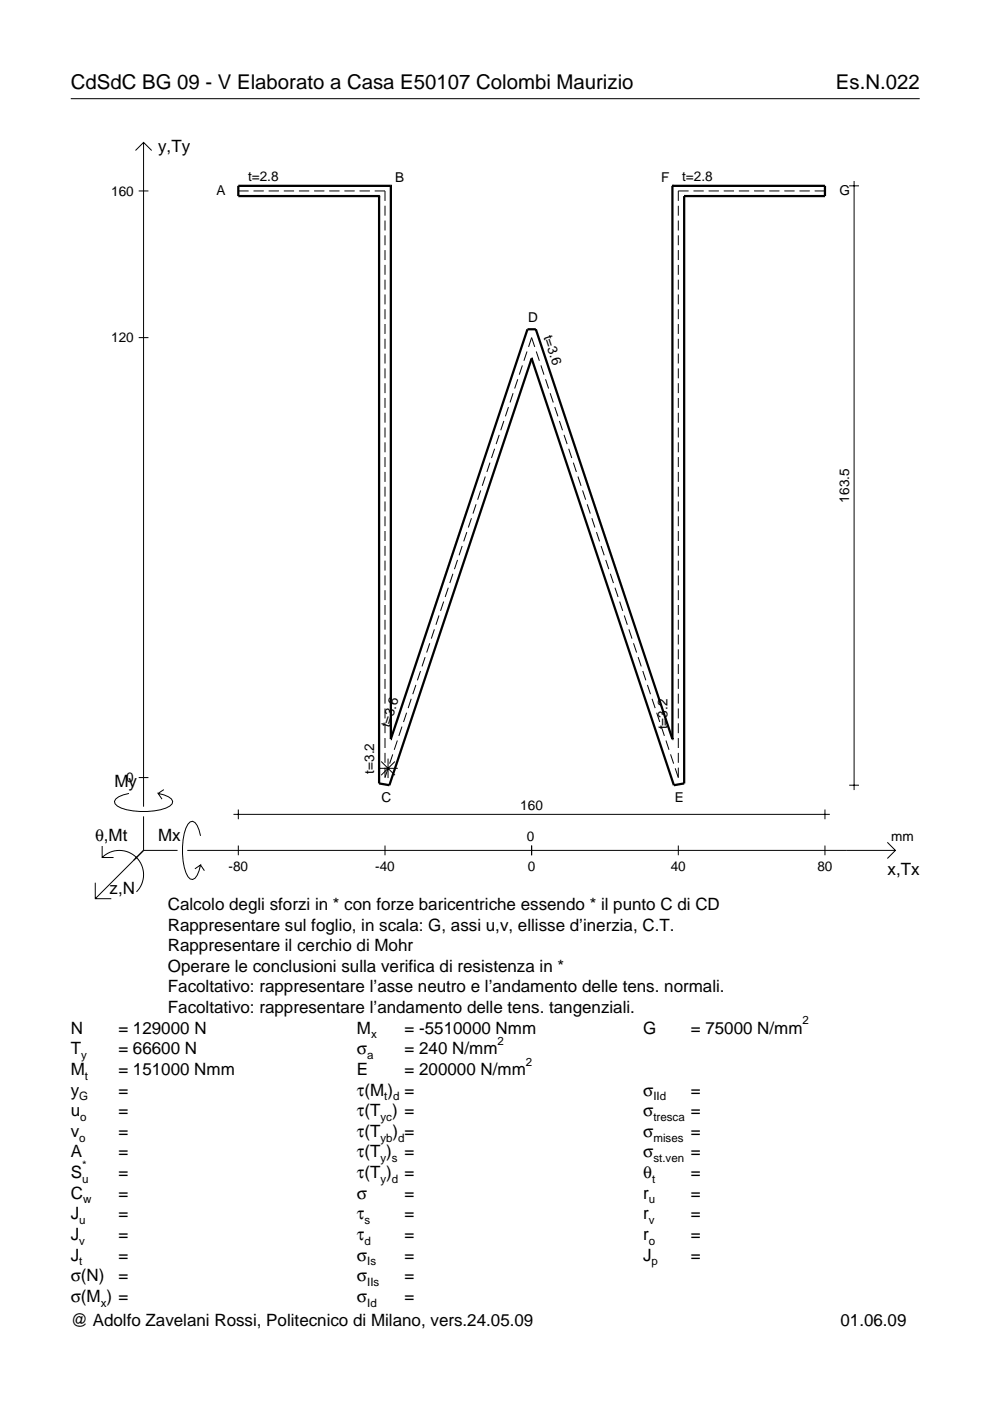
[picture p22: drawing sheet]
<svg xmlns="http://www.w3.org/2000/svg" width="210mm" height="297mm" viewBox="0 0 210 297" stroke-linecap="round" stroke-linejoin="round" font-family="sans-serif">
<defs><g id="words">
<g font-size="4.3">
<text x="15" y="18.9">CdSdC BG 09 - V Elaborato a Casa E50107 Colombi Maurizio</text>
<text x="177.2" y="18.9">Es.N.022</text>
</g>
<g font-size="3.6">
<text x="33.5" y="32.3">y,Ty</text>
<text x="24.3" y="166.9">My</text>
<text x="20.1" y="178.2">θ,Mt</text>
<text x="33.5" y="178.2">Mx</text>
<text x="188.2" y="185.5">x,Tx</text>
<text x="23.2" y="189.6">z,N</text>
<text x="35.6" y="192.9">Calcolo degli sforzi in * con forze baricentriche essendo * il punto C di CD</text>
<text x="35.6" y="197.3">Rappresentare sul foglio, in scala: G, assi u,v, ellisse d’inerzia, C.T.</text>
<text x="35.6" y="201.7">Rappresentare il cerchio di Mohr</text>
<text x="35.6" y="206">Operare le conclusioni sulla verifica di resistenza in *</text>
<text x="35.6" y="210.4">Facoltativo: rappresentare l’asse neutro e l’andamento delle tens. normali.</text>
<text x="35.6" y="214.8">Facoltativo: rappresentare l’andamento delle tens. tangenziali.</text>
<text x="15" y="219.2">N</text>
<text x="25.1" y="219.2">= 129000 N</text>
<text x="75.7" y="219.2">M</text>
<text x="85.8" y="219.2">= -5510000 Nmm</text>
<text x="136.4" y="219.2">G</text>
<text x="146.5" y="219.2">= 75000 N/mm</text>
<text x="15" y="227.9">M</text>
<text x="15" y="223.5">T</text>
<text x="25.1" y="223.5">= 66600 N</text>
<text x="25.1" y="227.9">= 151000 Nmm</text>
<text x="75.7" y="223.5">σ</text>
<text x="75.7" y="227.9">E</text>
<text x="85.8" y="223.5">= 240 N/mm</text>
<text x="85.8" y="227.9">= 200000 N/mm</text>
<text x="15" y="232.3">y</text>
<text x="25.1" y="232.3">=</text>
<text x="75.7" y="232.3">τ(M ) =</text>
<text x="136.4" y="232.3">σ</text>
<text x="146.5" y="232.3">=</text>
<text x="15" y="236.7">u</text>
<text x="25.1" y="236.7">=</text>
<text x="75.7" y="236.7">τ(T ) =</text>
<text x="136.4" y="236.7">σ</text>
<text x="146.5" y="236.7">=</text>
<text x="15" y="241">v</text>
<text x="15" y="245.4">A</text>
<text x="25.1" y="241">=</text>
<text x="25.1" y="245.4">=</text>
<text x="75.7" y="245.4">τ(T )</text>
<text x="75.7" y="241">τ(T</text>
<text x="83.3" y="241">) =</text>
<text x="85.8" y="245.4">=</text>
<text x="136.4" y="241">σ</text>
<text x="136.4" y="245.4">σ</text>
<text x="146.5" y="241">=</text>
<text x="146.5" y="245.4">=</text>
<text x="15" y="249.8">S</text>
<text x="25.1" y="249.8">=</text>
<text x="75.7" y="249.8">τ(T )</text>
<text x="85.8" y="249.8">=</text>
<text x="136.4" y="249.8">θ</text>
<text x="146.5" y="249.8">=</text>
<text x="15" y="254.2">C</text>
<text x="25.1" y="254.2">=</text>
<text x="75.7" y="254.2">σ</text>
<text x="85.8" y="254.2">=</text>
<text x="136.4" y="254.2">r</text>
<text x="146.5" y="254.2">=</text>
<text x="15" y="258.5">J</text>
<text x="15" y="262.9">J</text>
<text x="25.1" y="258.5">=</text>
<text x="25.1" y="262.9">=</text>
<text x="75.7" y="258.5">τ</text>
<text x="75.7" y="262.9">τ</text>
<text x="85.8" y="258.5">=</text>
<text x="85.8" y="262.9">=</text>
<text x="136.4" y="258.5">r</text>
<text x="136.4" y="262.9">r</text>
<text x="146.5" y="258.5">=</text>
<text x="146.5" y="262.9">=</text>
<text x="15" y="267.3">J</text>
<text x="25.1" y="267.3">=</text>
<text x="75.7" y="267.3">σ</text>
<text x="85.8" y="267.3">=</text>
<text x="136.4" y="267.3">J</text>
<text x="146.5" y="267.3">=</text>
<text x="15" y="271.7">σ(N)</text>
<text x="25.1" y="271.7">=</text>
<text x="75.7" y="271.7">σ</text>
<text x="85.8" y="271.7">=</text>
<text x="15" y="281.2">@ Adolfo Zavelani Rossi, Politecnico di Milano, vers.24.05.09</text>
<text x="15" y="276">σ(M ) =</text>
<text x="75.7" y="276">σ</text>
<text x="85.8" y="276">=</text>
<text x="178.2" y="281.2">01.06.09</text>
</g>
<g font-size="2.9">
<text x="23.6" y="41.5">160</text>
<text x="45.9" y="41.4">A</text>
<text x="52.6" y="38.4">t=2.8</text>
<text x="83.8" y="38.5">B</text>
<text x="140.2" y="38.5">F</text>
<text x="144.6" y="38.4">t=2.8</text>
<text x="178" y="41.4">G</text>
<text x="112" y="68.2">D</text>
<text x="115.2" y="71.4" transform="rotate(72 115.2 71.4)">t=3.6</text>
<text x="23.6" y="72.6">120</text>
<text x="180.1" y="106.5" transform="rotate(-90 180.1 106.5)">163.5</text>
<text x="82.5" y="154.4" transform="rotate(-72 82.5 154.4)">t=3.6</text>
<text x="141.5" y="154.6" transform="rotate(-90 141.5 154.6)">t=3.2</text>
<text x="26.8" y="165.9">0</text>
<text x="79.4" y="164" transform="rotate(-90 79.4 164)">t=3.2</text>
<text x="80.9" y="170.1">C</text>
<text x="110.3" y="171.6">160</text>
<text x="143.1" y="170.1">E</text>
<text x="111.7" y="178.2">0</text>
<text x="189" y="178.2">mm</text>
<text x="48.4" y="184.7">-80</text>
<text x="79.5" y="184.7">-40</text>
<text x="111.9" y="184.7">0</text>
<text x="142.2" y="184.7">40</text>
<text x="173.3" y="184.7">80</text>
</g>
<g font-size="2.4">
<text x="78.7" y="220.2">x</text>
<text x="105.5" y="221.5">2</text>
<text x="170.2" y="217.2">2</text>
<text x="17.2" y="224.5">y</text>
<text x="77.9" y="224.5">a</text>
<text x="111.5" y="225.9">2</text>
<text x="16.8" y="233.3">G</text>
<text x="18" y="228.9">t</text>
<text x="81.5" y="233.3">t d</text>
<text x="138.5" y="233.3">IId</text>
<text x="17" y="237.7">o</text>
<text x="80.7" y="237.7">yc</text>
<text x="138.5" y="237.7">tresca</text>
<text x="16.8" y="242">o</text>
<text x="80.7" y="242">yb d</text>
<text x="138.5" y="242">mises</text>
<text x="17.4" y="250.8">u</text>
<text x="17.4" y="247.8">*</text>
<text x="80.7" y="246.4">y s</text>
<text x="80.7" y="250.8">y d</text>
<text x="138.2" y="250.8">t</text>
<text x="138.5" y="246.4">st.ven</text>
<text x="17.6" y="255.2">w</text>
<text x="137.6" y="255.2">u</text>
<text x="16.8" y="259.5">u</text>
<text x="16.8" y="263.9">v</text>
<text x="77.3" y="259.5">s</text>
<text x="77.3" y="263.9">d</text>
<text x="137.6" y="259.5">v</text>
<text x="137.6" y="263.9">o</text>
<text x="16.8" y="268.3">t</text>
<text x="77.9" y="268.3">Is</text>
<text x="138.2" y="268.3">p</text>
<text x="77.9" y="272.7">IIs</text>
<text x="21.4" y="277">x</text>
<text x="77.9" y="277">Id</text>
</g>
</g></defs>
<g fill="none" stroke="#000" stroke-width=".21">
<path d="M15 20.9h180M28.7 31.9l1.7-1.7 1.8 1.7M30.4 30.2v140.8M180.1 39.4h2M181.1 38.4v129.1M29.4 40.5h2.1M50.5 40.5h2.2M53.7 40.5h2.2M57 40.5h2.1M60.2 40.5h2.1M63.4 40.5h2.2M66.6 40.5h2.2"/>
<path d="M69.8 40.5h2.2M73 40.5h2.2M76.2 40.5h2.2M79.4 40.5h2.2v2.1M81.6 43.6v2.1M81.6 46.8v2.1M81.6 49.9v2.1M81.6 53v2.1M81.6 56.2v2.1M81.6 59.3v2.1M143.8 43.6v2.1M143.8 46.8v2.1"/>
<path d="M143.8 49.9v2.1M143.8 53v2.1M143.8 56.2v2.1M143.8 59.3v2.1M146 40.5h-2.2v2.1M147 40.5h2.2M150.2 40.5h2.2M153.4 40.5h2.2M156.7 40.5h2.1M159.9 40.5h2.2M163.1 40.5h2.2M166.3 40.5h2.2"/>
<path d="M169.5 40.5h2.2M172.7 40.5h2.2M29.4 71.6h2.1M81.6 62.4v2.1M81.6 65.6v2.1M81.6 68.7v2.1M81.6 71.8v2.1M81.6 75v2.1M81.6 78.1v2.1M110.8 77.5l-.7 1.9M111.7 74.5l-.6 2M112.1 73.6l.6-2 .7 2"/>
<path d="M113.7 74.5l.7 2M114.7 77.5l.6 1.9M143.8 62.4v2.1M143.8 65.6v2.1M143.8 68.7v2.1M143.8 71.8v2.1M143.8 75v2.1M143.8 78.1v2.1M81.6 81.2v2.2M81.6 84.4v2.1M81.6 87.5v2.1M81.6 90.6v2.2"/>
<path d="M81.6 93.8v2.1M81.6 96.9v2.1M103.9 98.1l-.7 2M104.9 95.1l-.7 2M105.8 92.2l-.6 2M106.8 89.3l-.6 1.9M107.8 86.3l-.6 2M108.8 83.4l-.7 1.9M109.8 80.4l-.7 2M115.7 80.4l.6 2M116.6 83.4l.7 1.9M117.6 86.3l.7 2"/>
<path d="M118.6 89.3l.7 1.9M119.6 92.2l.6 2M120.6 95.1l.6 2M121.6 98.1l.6 2M143.8 81.2v2.2M143.8 84.4v2.1M143.8 87.5v2.1M143.8 90.6v2.2M143.8 93.8v2.1M143.8 96.9v2.1M81.6 100.1v2.1M81.6 103.2v2.1"/>
<path d="M81.6 106.3v2.1M81.6 109.5v2.1M81.6 112.6v2.1M81.6 115.7v2.1M81.6 118.9v2.1M97 118.7l-.6 2M98 115.8l-.7 1.9M99 112.8l-.7 2M100 109.9l-.7 1.9M100.9 106.9l-.6 2M101.9 104l-.6 2M102.9 101l-.7 2"/>
<path d="M122.5 101l.7 2M123.5 104l.7 2M124.5 106.9l.7 2M125.5 109.9l.6 1.9M126.5 112.8l.6 2M127.4 115.8l.7 1.9M128.4 118.7l.7 2M143.8 100.1v2.1M143.8 103.2v2.1M143.8 106.3v2.1M143.8 109.5v2.1M143.8 112.6v2.1"/>
<path d="M143.8 115.7v2.1M143.8 118.9v2.1M81.6 122v2.1M81.6 125.1v2.1M81.6 128.3v2.1M81.6 131.4v2.1M81.6 134.5v2.1M81.6 137.7v2.1M90.1 139.3l-.6 2M91.1 136.4l-.6 2M92.1 133.4l-.7 2M93.1 130.5l-.7 2"/>
<path d="M94.1 127.5l-.7 2M95 124.6l-.6 2M96 121.7l-.6 1.9M129.4 121.7l.7 1.9M130.4 124.6l.6 2M131.4 127.5l.6 2M132.4 130.5l.6 2M133.3 133.4l.7 2M134.3 136.4l.7 2M135.3 139.3l.7 2M143.8 122v2.1M143.8 125.1v2.1"/>
<path d="M143.8 128.3v2.1M143.8 131.4v2.1M143.8 134.5v2.1M143.8 137.7v2.1M81.6 140.8v2.1M81.6 143.9v2.2M81.6 147.1v2.1M81.6 150.2v2.1M81.6 153.4v2.1M81.6 156.5v2.1M81.6 159.6v2.1M83.3 159.9l-.7 2"/>
<path d="M84.2 157l-.6 2M85.2 154.1l-.6 1.9M86.2 151.1l-.6 2M87.2 148.2l-.7 1.9M88.2 145.2l-.7 2M89.2 142.3l-.7 1.9M136.3 142.3l.6 1.9M137.3 145.2l.6 2M138.2 148.2l.7 1.9M139.2 151.1l.7 2M140.2 154.1l.7 1.9M141.2 157l.6 2"/>
<path d="M142.2 159.9l.6 2M143.8 140.8v2.1M143.8 143.9v2.2M143.8 147.1v2.1M143.8 150.2v2.1M143.8 153.4v2.1M143.8 156.5v2.1M143.8 159.6v2.1M21.7 179.4v2.4h2.4M27.3 168.2a3.6 3.6 0 0 0-3 1.7l.1 .5a5.6 5.6 0 0 0 3.8 1.5 13.4 13.4 0 0 0 7.8-1l.5-.5 .1-.5a3.6 3.6 0 0 0-3.1-1.7l.8 1.2M29.4 164.9h2.1M30.4 173.1v7.2"/>
<path d="M34.7 167.4l-1.2 .8M42.5 177.2a3.6 3.6 0 0 0-1.7-3.1l-.5 .2a5.7 5.7 0 0 0-1.5 3.7 13.3 13.3 0 0 0 1 7.9l.5 .5 .5 .1a3.6 3.6 0 0 0 1.7-3.1l-1.2 .8M49.5 172.7h126.4M50.5 171.6v2.1M50.5 179.3v2M80.2 162.9h4.1M80.8 161.5l2.9 2.9M81.6 162.8v2.1l.7-2M81.6 179.3v2M82.3 160.8v4.2M83.7 161.5l-2.9 2.9M112.7 179.3v2"/>
<path d="M143.8 162.8v2.1l-.6-2M143.8 179.3v2M174.9 171.6v2.1M174.9 179.3v2M180.1 166.5h2M188.1 178.6l1.7 1.7-1.7 1.7M20.2 187.2v3.3h3.4M21.7 181.8a5.1 5.1 0 0 1 7.2 0 5.1 5.1 0 0 1 0 7.3M30.4 180.3l-10.2 10.2M30.4 180.3h7.2M39.7 180.3h150.1M42.5 183.4l.8 1.2"/>
</g>
<g fill="none" stroke="#000" stroke-width=".48">
<path d="M82.9 39.4h.1M82.9 39.4h-32.4v2.2h29.9M82.9 39.4v117.3M142.6 39.4h.1M142.6 39.4h32.3v2.2h-29.8M142.6 39.4v117.3M80.4 41.6h.1M80.4 41.6v124.5l2.2 .4 30.1-90.5M145.1 41.6h.1M145.1 41.6v124.5l-2.2 .4-30.2-90.5M112.7 76h.1M82.9 156.7h.1"/>
<path d="M82.9 156.7l28.9-86.9h1.8l29 86.9M142.6 156.7h.1"/>
</g>
<use href="#words"/>
</svg>
